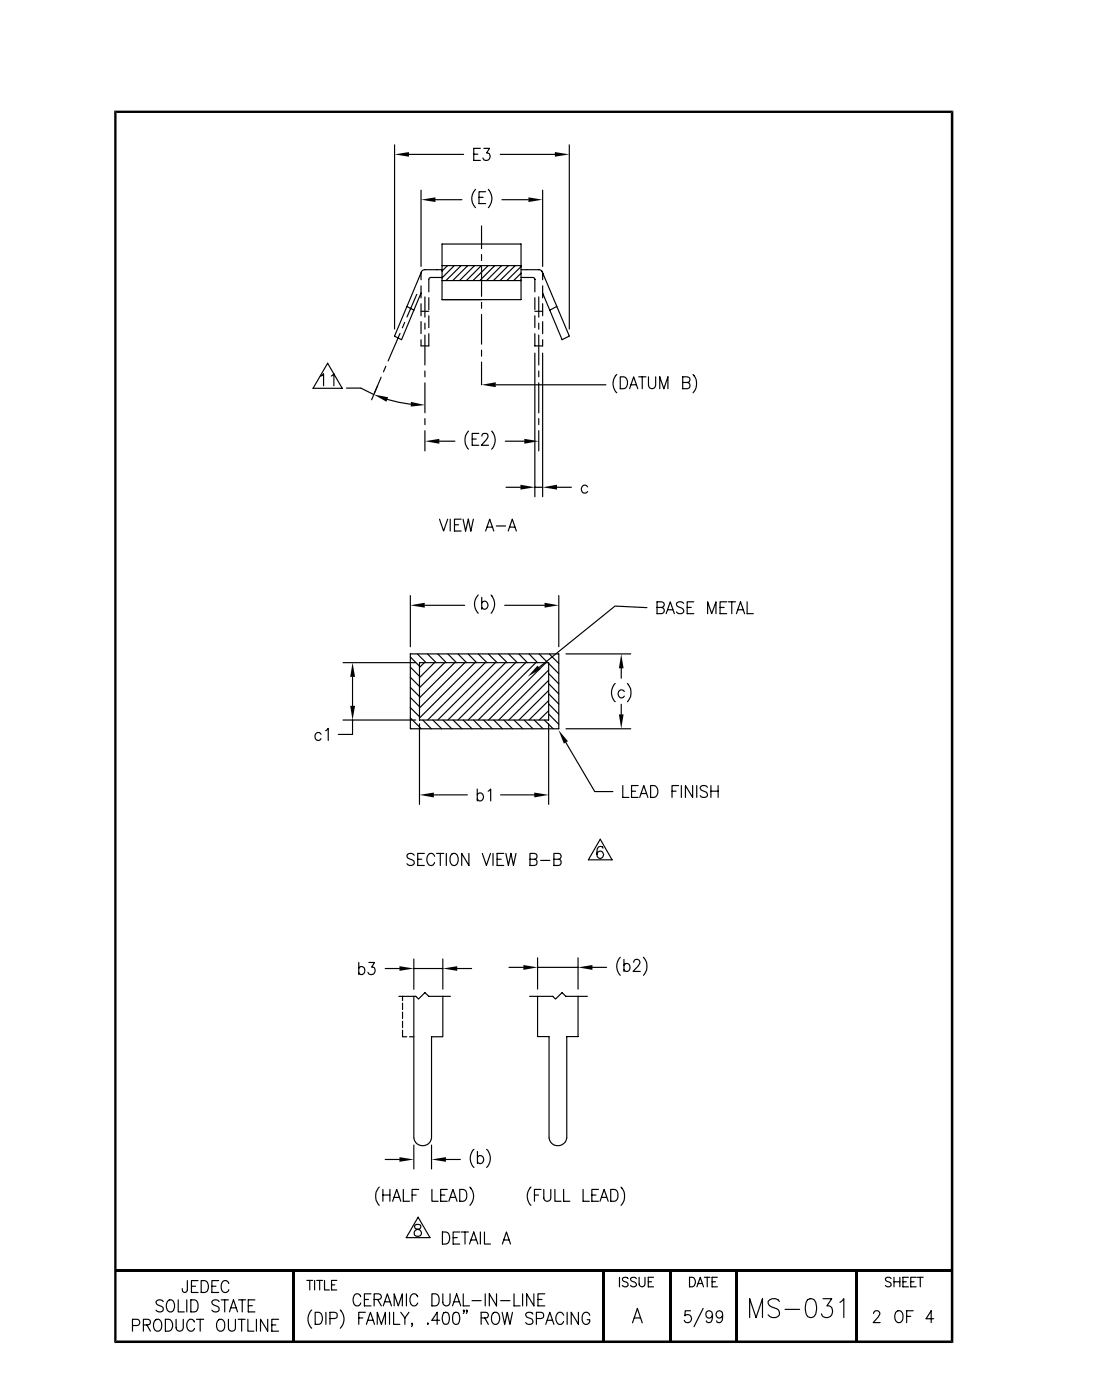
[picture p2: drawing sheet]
<svg xmlns="http://www.w3.org/2000/svg" width="241mm" height="305mm" viewBox="0 0 241 305" stroke-linecap="round" stroke-linejoin="round" font-family="sans-serif">
<g fill="none" stroke="#000" stroke-width=".25">
<path d="M85.9 31.5v40.1M89 33.6h11.9M103.1 33.6h.9M104.5 32.3h-1.4v2.6h1.4M105.3 32.3h1.2l-.6 1a.81 .81 0 0 1 .6 1.3 .81 .81 0 0 1-1.4-.2M108.8 33.6h11.9M123.9 31.5v40.1M91.6 41.4v16.6M91.6 59.4l-5.7 13.8M91.7 59.3v-.1l-.1 1.7M94.7 43.5h5.8M96.2 58.7h-3.9l-.4 .1-.2 .4"/>
<path d="M96.2 53.1h17.2v12.1h-17.2zM96.2 57.8h17.2M97.4 57.8l-1.2 1.2M98.8 57.8l-2.6 2.7M100.3 57.8l-3.3 3.3M101.8 57.8l-3.3 3.3M103.3 57.8l-3.3 3.3M103.5 41.2a2.83 2.83 0 0 0 0 4M104.2 43h.9M104.7 57.8l-3.2 3.3M104.8 49.2v4.9M104.8 55.4v1.3"/>
<path d="M104.8 58v6.5M105.7 41.7h-1.5v2.6h1.5M106.2 57.8l-3.3 3.3M106.3 41.2a2.95 2.95 0 0 1 0 4M107.7 57.8l-3.3 3.3M109.1 57.8l-3.2 3.3M109.2 43.5h5.8M110.6 57.8l-3.2 3.3M112.1 57.8l-3.3 3.3M113.4 58.7h3.9l.4 .1 .4 .8v-.2M113.4 58l-3.1 3.1M113.4 59.5l-1.6 1.6"/>
<path d="M118.1 41.4v16.6M118.1 59.6v1.3M118.1 59.4l5.8 13.8M71.3 79.1l3.2 5.4h-6.4zM83.9 79.8l-.5 1.1M87 72.6l-2.5 6M88.1 70.2l-.6 1.2M88.5 66.7l1.5 .8M90.7 64.1l-2.1 4.9M91.6 62.2v2.7M91.6 66.1v2.6M91.6 70v2.6"/>
<path d="M91.6 63.8l-4.2 10.2-1.5-.8M91.6 67.8h1.7M92.5 64.6v4.4M92.5 70.4v1.3M92.5 72.9v6.6M93.3 72.6v2.7h-1.7v-1.3M93.3 64.8v2.6M93.3 68.7v2.6M96.2 60.4h-2.5l-.3 .2-.1 2.9M96.2 61.1h17.2M104.8 65.8v1.3M104.8 68.5v6.4"/>
<path d="M104.8 76.2v1.4M104.8 78.8v5M113.4 60.4h2.6l.3 .2 .1 2.9M113.4 61l-.2 .1M116.4 64.8v2.6M116.4 68.7v2.6M116.4 72.6v2.7h1.7v-1.3M116.4 76.9v31.3M116.4 67.8h1.7M117.2 64.6v4.4M117.2 70.4v1.3M117.2 72.9v6.6"/>
<path d="M118.1 62.2v2.7M118.1 66.1v2.6M118.1 70v2.6M118.1 76.9v31.3M118.1 63.8l4.2 10.2 1.5-.8M121.2 66.7l-1.6 .8M69.8 81.9l.6-.5v2.6M72.1 81.9l.5-.5v2.6M75.4 84.5h3.1l2.8 1.4M82.2 84l-.8 1.6M82.9 82.1l-2 4.9M84.2 87l5.2 1"/>
<path d="M92.5 80.8v1.2M92.5 83.4v6.5M92.5 91.1v1.4M92.5 93.8v4.4M95.6 96.1h3.4M101.9 93.9a2.9 2.9 0 0 0 0 3.9M102.7 95.6h.9M104.2 94.4h-1.5v2.5h1.5M104.9 95v-.4a.81 .81 0 0 1 1.1-.2l.1 .2a.96 .96 0 0 1-.3 1.1l-1.1 1.2h1.6M107 93.9a2.9 2.9 0 0 1 0 3.9M107.9 83.8h23.9M109.9 96.1h4.2"/>
<path d="M117.2 80.8v1.2M117.2 83.4v6.5M117.2 91.1v1.4M117.2 93.8v4.4M134.2 81.5a2.83 2.83 0 0 0 0 4M135 82a1.38 1.38 0 0 1 1.5 .8 1.38 1.38 0 0 1-.4 1.7l-1.1 .1zM137 84.6l.9-2.6 .9 2.6M137.3 83.8h1.1M139 82h1.5M139.7 82v2.6M141.1 82v1.9a.79 .79 0 0 0 .8 .7 .79 .79 0 0 0 .8-.7v-1.9M143.6 84.6v-2.6l.8 2.6 .9-2.6v2.6"/>
<path d="M148.5 83.3l1.4-.2 .2-.3-.1-.5-.4-.3h-1.1v2.6h1.1a.69 .69 0 0 0 .5-.7 .69 .69 0 0 0-.5-.6M150.8 81.5a2.95 2.95 0 0 1 0 4M95.6 113l.9 2.6 .9-2.6M98 113v2.6M98.9 114.3h.9M100.3 113h-1.4v2.6h1.4M100.8 113l.5 2.6 .6-2.6 .5 2.6 .6-2.6M105.7 115.6l.9-2.6 .8 2.6M106 114.8h1.1M108 114.5h2M110.1 106.1h3.1M110.6 115.6l.9-2.6 .9 2.6"/>
<path d="M110.9 114.8h1.1M116.4 106.1h1.7M121.2 106.1h3.1M127.8 106a.8 .8 0 0 0-1.1-.2 .8 .8 0 0 0-.1 1.2 .71 .71 0 0 0 1.2 0M89.3 129.7v11.1M92.4 131.8h8.7M104.1 129.5a2.83 2.83 0 0 0 0 4M104.8 131.3a.79 .79 0 0 1 1.2-.2 .79 .79 0 0 1 0 1.1 .67 .67 0 0 1-.6 .5 .67 .67 0 0 1-.6-.5M104.8 130v2.6M106.8 129.5a2.95 2.95 0 0 1 0 4M109.8 131.8h8.7M121.6 129.7v11.1"/>
<path d="M140.8 132.3l-7-.3-16.5 13.3M143 132.2h.9a.64 .64 0 0 0 .5-1l-.5-.2h-.9v2.6h.9a.68 .68 0 0 0 .6-.7 .68 .68 0 0 0-.6-.7M144.9 133.6l.9-2.6 .9 2.6M145.3 132.8h1.1M148.8 131.4a.87 .87 0 0 0-.9-.4 .87 .87 0 0 0-.7 .6l.4 .5a1.26 1.26 0 0 1 1.2 .8v.3a.95 .95 0 0 1-1.6 0M149.5 132.2h.9M151 131h-1.5v2.6h1.5M154 133.6v-2.6l.9 2.6 .9-2.6v2.6M156.7 132.2h.9M158.1 131h-1.4v2.6h1.4M158.5 131h1.5M159.2 131v2.6"/>
<path d="M160.2 133.6l.9-2.6 .9 2.6M160.6 132.8h1.1M162.6 131v2.6h1.3M69.8 159.9a.78 .78 0 0 0-1.1-.2 .78 .78 0 0 0-.1 1.1 .67 .67 0 0 0 .6 .4 .67 .67 0 0 0 .6-.4M70.9 159.1l.5-.5v2.6M74.6 144.3h15.9M74.6 156.8h15.9M76.7 156.8v3.1h-3.1M76.7 147.4v6.3M89.3 142.4h32.3v16.3h-32.3zM89.3 143l2 2M89.3 145.2l2 2"/>
<path d="M89.3 147.4l2 2M89.3 149.6l2 2M89.3 151.8l2 2M89.3 154.1l2 1.9M89.3 156.3l2.4 2.4M89.3 158.5l.2 .2M90.8 142.4l1.9 1.9M91.3 144.3h28.1v12.5h-28.1zM91.3 157.6v17.5M92 156.8l1.9 1.9M92.3 144.3l-1 1M93 142.4l1.9 1.9"/>
<path d="M94.2 156.8l1.9 1.9M94.5 144.3l-3.2 3.2M95.2 142.4l1.9 1.9M96.4 156.8l1.9 1.9M96.7 144.3l-5.4 5.4M97.5 142.4l1.8 1.9M98.6 156.8l1.9 1.9M98.9 144.3l-7.6 7.6M99.7 142.4l1.8 1.9M100.8 156.8l1.9 1.9M101.1 144.3l-9.8 9.8M101.9 142.4l1.8 1.9"/>
<path d="M103 156.8l1.9 1.9M103.3 144.3l-12 12M104.1 142.4l1.9 1.9M105.2 156.8l1.9 1.9M105.6 144.3l-12.6 12.5M106.3 142.4l1.9 1.9M107.4 156.8l1.9 1.9M107.8 144.3l-12.6 12.5M108.5 142.4l1.9 1.9M109.6 156.8l1.9 1.9M110 144.3l-12.5 12.5M110.7 142.4l1.9 1.9"/>
<path d="M111.8 156.8l1.9 1.9M112.2 144.3l-12.5 12.5M112.9 142.4l1.9 1.9M114 156.8l2 1.9M114.4 144.3l-12.5 12.5M115.1 142.4l1.9 1.9M116.2 156.8l2 1.9M116.6 144.3l-12.5 12.5M117.3 142.4l1.9 1.9M118.4 156.8l2 1.9M118.8 144.3l-12.5 12.5M119.4 157.6v17.5"/>
<path d="M119.4 145.9l-10.9 10.9M119.4 148.1l-8.7 8.7M119.4 150.3l-6.5 6.5M119.4 152.5l-4.3 4.3M119.4 154.7l-2.1 2.1M119.4 144.4l2.2 2.3M119.4 146.6l2.2 2.3M119.4 148.8l2.2 2.3M119.4 151l2.2 2.3M119.4 153.2l2.2 2.3M119.4 155.4l2.2 2.3M119.5 142.4l2.1 2"/>
<path d="M123.1 142.4h14.1M123.1 158.7h14.1M133.9 148.8a2.83 2.83 0 0 0 0 4M135.2 145.5v2.2M135.2 153.3v2.2M135.8 150.5a.84 .84 0 0 0-1.4 .3 .84 .84 0 0 0 1 1.1l.4-.3M136.5 148.8a2.95 2.95 0 0 1 0 4M94.4 173.1h7.3M103.8 173a.79 .79 0 0 1 1.2-.2 .79 .79 0 0 1 .1 1.2 .67 .67 0 0 1-.6 .4 .67 .67 0 0 1-.7-.4M103.8 171.8v2.6M106.2 172.3l.6-.5v2.6M108.9 173.1h7.3"/>
<path d="M123.1 161.6l6.3 10.7h3.9M135.5 171v2.6h1.4M137.4 172.3h.9M138.9 171h-1.5v2.6h1.5M139.2 173.6l.9-2.6 .9 2.6M139.5 172.8h1.2M141.6 171a1.38 1.38 0 0 1 1.5 .8 1.38 1.38 0 0 1-.4 1.7l-1.1 .1zM146.2 172.3h.9M147.7 171h-1.5v2.6M148.3 171v2.6M150.7 171v2.6l-1.6-2.6v2.6M151.6 171v2.6"/>
<path d="M153.9 171.4a.85 .85 0 0 0-.8-.4 .85 .85 0 0 0-.7 .6l.2 .4 .9 .4a.62 .62 0 0 1 .4 .6 .62 .62 0 0 1-.5 .6l-.8-.1-.2-.3M154.7 172.3h1.6M154.7 171v2.6M156.3 171v2.6M90.1 186.2a.85 .85 0 0 0-.8-.4 .85 .85 0 0 0-.7 .6l.4 .5a1.35 1.35 0 0 1 1.1 .8 .84 .84 0 0 1-.6 .7 .84 .84 0 0 1-.9-.4M90.9 187.1h.9M92.3 185.8h-1.4v2.6h1.4M94.6 186.4a.8 .8 0 0 0-1.3-.5 1.61 1.61 0 0 0 .3 2.5 .84 .84 0 0 0 1-.6M95 185.8h1.6M95.8 185.8v2.6M97.1 185.8v2.6M98.3 185.9a.77 .77 0 0 1 1.2 .3 1.67 1.67 0 0 1-.5 2.2 1.16 1.16 0 0 1-1.1-1.6z"/>
<path d="M102 185.8v2.6l-1.5-2.6v2.6M104.9 185.8l.9 2.6 .9-2.6M107.3 185.8v2.6M108.2 187.1h.9M109.6 185.8h-1.4v2.6h1.4M110.1 185.8l.5 2.6 .6-2.6 .5 2.6 .6-2.6M115.3 187.1l1.3-.2 .2-.3-.2-.7-1.3-.1v2.6l1.3-.1a.7 .7 0 0 0 .3-.7 .7 .7 0 0 0-.6-.5M117.6 187.3h2M120.5 187.1h1a.64 .64 0 0 0 .6-.7 .64 .64 0 0 0-.6-.6h-1v2.6h1a.69 .69 0 0 0 .6-.7 .69 .69 0 0 0-.6-.6M130.6 182.7l2.6 4.5h-5.2zM131.2 184.7l-.1-.3-.3-.1-.6 .1a2.21 2.21 0 0 0 0 2.4 .76 .76 0 0 0 1-.3 .76 .76 0 0 0-.2-1 .76 .76 0 0 0-1 .1l-.1 .4M78.1 210.8a.8 .8 0 0 1 1.1-.1 .8 .8 0 0 1 .1 1.1 .67 .67 0 0 1-.6 .4 .67 .67 0 0 1-.6-.4"/>
<path d="M78.1 209.5v2.7M80.3 209.5h1.2l-.6 1.1h.3a.83 .83 0 0 1 .2 1.3 .83 .83 0 0 1-1.3-.2M83.8 210.9h3.1M86.8 216.9h3.7l.6 .6 1.4-1.4 .8 .8h4.7M87.6 216.9v.9M87.6 218.4v1.4M90 216.9v30.8a1.94 1.94 0 0 0 2 1.7 1.94 1.94 0 0 0 1.9-1.7v-22h2.5v-8.8M90 208.8v6.6M90 210.9h6.4M96.4 208.8v6.5M99.5 210.9h3.1M110.7 210.6h3.2"/>
<path d="M115.2 216.9h5.1l.6 .6 1.4-1.4 .8 .8h4.7M117 216.9v8.8h2.5M117 208.5v6.8M117 210.6h8.8M125.8 208.5v6.8M125.8 216.9v8.8h-2.5M128.9 210.6h3.1M135 208.4a2.9 2.9 0 0 0 0 3.9M135.8 210.1a.72 .72 0 0 1 .9-.3 .72 .72 0 0 1 .4 .9 .69 .69 0 0 1-.5 .8 .69 .69 0 0 1-.8-.4M135.8 208.9v2.6M137.9 209.5l.4-.6 .7 .1a.78 .78 0 0 1-.1 1.3l-1.1 1.2h1.5M140 208.4a2.9 2.9 0 0 1 0 3.9"/>
<path d="M87.6 224.3v1.4h.9M87.6 220.3v1.4M87.6 222.3v1.4M89.1 225.7h.9M119.5 225.7v22a1.94 1.94 0 0 0 1.9 1.7 1.94 1.94 0 0 0 1.9-1.7v-22M82.5 258.4a2.95 2.95 0 0 0 0 4M83.3 259v2.5M83.8 252.4h3.1M84.8 259v2.5M87.8 259v2.5h1.3M90 249.3v5.2M91.1 259h-1.4v2.5"/>
<path d="M93.9 249.3v5.2M94 259v2.5h1.3M97 252.4h3.2M97.3 259h-1.4v2.5h1.4M100 259a1.35 1.35 0 0 1 1.5 .6 1.35 1.35 0 0 1-.2 1.6l-.5 .3h-.8zM102.2 258.4a2.83 2.83 0 0 1 0 4M103.1 250.2a2.78 2.78 0 0 0 0 4M103.9 251.9a.84 .84 0 0 1 1.4 .3 .84 .84 0 0 1-.9 1.1l-.5-.4M103.9 250.7v2.6M105.9 250.2a2.78 2.78 0 0 1 0 4M115.5 258.4a2.83 2.83 0 0 0 0 4M117.7 259h-1.4v2.5"/>
<path d="M118.3 259v1.8a.76 .76 0 0 0 .8 .7 .76 .76 0 0 0 .7-.7v-1.8M120.7 259v2.5h1.4M122.6 259v2.5h1.4M126.9 259v2.5h1.3M130.2 259h-1.4v2.5h1.4M132.9 259a1.35 1.35 0 0 1 1.5 .6 1.35 1.35 0 0 1-.2 1.6l-.5 .3h-.8zM135.1 258.4a2.95 2.95 0 0 1 0 4M40.8 278.8l-.2 2.4a.56 .56 0 0 1-.8 0l-.1-.7M43.1 278.8h-1.4v2.6h1.4M43.8 278.8a1.35 1.35 0 0 1 1.5 .9 1.35 1.35 0 0 1-.8 1.7h-.7zM47.6 278.8h-1.5v2.6h1.5M49.8 279.4a.84 .84 0 0 0-1-.6 .84 .84 0 0 0-.7 1 1.13 1.13 0 0 0 1.1 1.6l.5-.3 .1-.3"/>
<path d="M66.8 278.8h1.2M67.4 278.8v2M68.5 278.8v2M68.9 278.8h1.3M69.6 278.8v2M70.6 278.8v2h1.1M72.1 279.7h.8M73.3 278.8h-1.2v2h1.2M83.3 260.2h1.5M85.4 261.5l.9-2.5 .9 2.5M85.8 260.7h1.1M89.7 260.2h.9"/>
<path d="M90.3 266.7a.52 .52 0 0 0 .3 .8 .91 .91 0 0 1 .9 .5 .91 .91 0 0 1-.1 1 .87 .87 0 0 1-1.3-.4 .95 .95 0 0 1 1.1-1.1 .52 .52 0 0 0 .2-.8l-.3-.1zM91 265l2.6 4.5h-5.2zM95.9 260.2h.9M96.3 268.2h.7a1.45 1.45 0 0 1 .9 1.3 1.45 1.45 0 0 1-.9 1.3h-.7zM97.7 261.5l.9-2.5 .8 2.5M98 260.7h1.1M98.6 269.5h.9M100 268.2h-1.4v2.6h1.4M100.4 268.2h1.5M101.2 268.2v2.6M102.2 270.8l.9-2.6 .9 2.6M102.5 270h1.1"/>
<path d="M104.5 268.2v2.6M105.4 268.2v2.6h1.3M109.3 270.8l.9-2.6 .9 2.6M109.6 270h1.1M116.3 260.2h.9M128.8 260.2h.9M130.6 261.5l.8-2.5 .9 2.5M130.9 260.7h1.1M134.8 278.1v2.1M136.7 278.4a.68 .68 0 0 0-.7-.3 .68 .68 0 0 0-.6 .5l.4 .4 .7 .3a.51 .51 0 0 1 .1 .5 .51 .51 0 0 1-.4 .4h-.3l-.5-.3M138.5 278.4a.71 .71 0 0 0-.7-.3 .71 .71 0 0 0-.6 .5l.2 .2 .7 .3 .4 .5a.69 .69 0 0 1-.6 .6 .69 .69 0 0 1-.7-.3M139.1 278.1v1.5a.64 .64 0 0 0 .6 .6 .64 .64 0 0 0 .6-.6v-1.5"/>
<path d="M141.1 279.1h.7M142.2 278.1h-1.1v2.1h1.1M150 278.1a1.06 1.06 0 0 1 1.3 1 1.06 1.06 0 0 1-1.3 1.1zM151.9 279.4h.9M153.2 278.1h1.3M153.9 278.1v2.1M154.9 279.1h.8M156.1 278.1h-1.2v2.1h1.2M193.9 278.4a.67 .67 0 0 0-.7-.3 .67 .67 0 0 0-.5 .5l.3 .4 .7 .3a.51 .51 0 0 1 .2 .5 .51 .51 0 0 1-.4 .4h-.4l-.4-.3M194.5 278.1v2.1M194.5 279.1h1.3M195.8 278.1v2.1"/>
<path d="M196.5 279.1h.7M197.7 278.1h-1.2v2.1h1.2M198.2 279.1h.7M199.3 278.1h-1.1v2.1h1.1M199.6 278.1h1.3M200.2 278.1v2.1M28.8 288.6h1a.69 .69 0 0 0 .6-.7 .69 .69 0 0 0-.6-.7h-1v2.6M31.2 288.5l1.3-.2 .2-.3-.1-.5-.4-.3h-1v2.6M32 288.5l.7 1.3M33.6 287.6l.5-.4a1.16 1.16 0 0 1 1.1 1.6 .88 .88 0 0 1-.6 .9 .88 .88 0 0 1-1-.2 1.91 1.91 0 0 1 0-1.9zM35.5 283.4a.85 .85 0 0 0-.9-.4 .85 .85 0 0 0-.6 .6 1.55 1.55 0 0 0 1.3 .9 .63 .63 0 0 1 0 1 1.03 1.03 0 0 1-1.3-.3M36 287.2a1.38 1.38 0 0 1 1.5 .8 1.38 1.38 0 0 1-.4 1.7l-1.1 .1z"/>
<path d="M36.4 283.4a.76 .76 0 0 1 1.4 0 1.67 1.67 0 0 1-.5 2.2h-.4a1.48 1.48 0 0 1-.5-2.2zM38.3 287.2v1.9a.79 .79 0 0 0 .8 .7 .79 .79 0 0 0 .8-.7v-1.9M38.8 283v2.6h1.3M40.6 283v2.6M41.5 283a1.38 1.38 0 0 1 1.5 .6 1.38 1.38 0 0 1-.1 1.6l-.6 .4h-.8zM41.7 280h.8M42.3 287.8a.81 .81 0 0 0-1.2-.4 1.56 1.56 0 0 0 .2 2.4 .86 .86 0 0 0 1-.6M42.8 287.2h1.5M43.6 287.2v2.6M46.1 280h.9M47.3 287.6a.85 .85 0 0 1 1.1-.3 .85 .85 0 0 1 .5 .9 1.13 1.13 0 0 1-1.1 1.6 1.6 1.6 0 0 1-.5-2.2zM47.7 283.4a.85 .85 0 0 0-.9-.4 .85 .85 0 0 0-.7 .6 1.55 1.55 0 0 0 1.4 .9 .63 .63 0 0 1 0 1 1 1 0 0 1-1.4-.3"/>
<path d="M48.1 283h1.6M48.9 283v2.6M49.7 287.2v1.9a.76 .76 0 0 0 .8 .7 .76 .76 0 0 0 .7-.7v-1.9M49.9 285.6l.9-2.6 .9 2.6M50.2 284.7h1.2M51.8 287.2h1.5M51.9 283h1.6M52.6 287.2v2.6M52.7 283v2.6M53.9 287.2v2.6h1.3M54 284.3h.9M55.5 283h-1.5v2.6h1.5"/>
<path d="M55.8 287.2v2.6M58.3 287.2v2.6l-1.6-2.6v2.6M59.1 288.5h.9M60.6 287.2h-1.5v2.6h1.5M67.8 285.2a2.83 2.83 0 0 0 0 4M68.6 285.7h.8a1.48 1.48 0 0 1 0 2.6h-.8zM70.9 285.7v2.6M71.8 287.1l1.4-.2a.71 .71 0 0 0 .2-.7 .71 .71 0 0 0-.6-.5h-1v2.6M74 285.2a2.83 2.83 0 0 1 0 4M78.1 286.9h.9M78.5 282.3a.77 .77 0 0 0-.6-.6 .77 .77 0 0 0-.9 .4 1.67 1.67 0 0 0 .5 2.2 .77 .77 0 0 0 1-.6M79.3 282.9h.9"/>
<path d="M79.5 285.7h-1.4v2.6M79.7 288.3l.9-2.6 .9 2.6M80.1 287.4h1.1M80.7 281.7h-1.4v2.6h1.4M81.4 282.9h1a.62 .62 0 0 0 .6-.6 .62 .62 0 0 0-.6-.6h-1v2.6M82.1 288.3v-2.6l.9 2.6 .9-2.6v2.6M82.2 282.9l.8 1.4M83.4 284.3l.9-2.6 .9 2.6M83.7 283.4h1.1M84.8 285.7v2.6M85.6 285.7v2.6h1.4M85.8 284.3v-2.6l.9 2.6 .8-2.6v2.6"/>
<path d="M87.2 285.7l.9 1.2M88.1 286.9v1.4M88.4 281.7v2.6M89 285.7l-.9 1.2M89.7 288.2v.1l-.2-.1 .2-.1v.1l-.2 .6M90.9 282.3a.8 .8 0 0 0-.7-.6 .8 .8 0 0 0-.8 .4 1.67 1.67 0 0 0 .5 2.2 .84 .84 0 0 0 1-.6M93.1 288.1l.1 .1-.1 .1v-.2l-.1 .1M94 281.7a1.38 1.38 0 0 1 1.5 .6 1.38 1.38 0 0 1-.2 1.6l-.5 .4h-.8zM95.7 287.4h-1.7l1.1-1.7v2.6M96.4 281.7v1.8a.78 .78 0 0 0 .7 .8 .78 .78 0 0 0 .8-.8v-1.8M96.6 285.8l.5-.1a1.49 1.49 0 0 1 .6 2.1l-.2 .4-.6 .1a1.49 1.49 0 0 1-.5-2.1zM98.5 284.3l.9-2.6 .8 2.6"/>
<path d="M98.8 285.8l.6-.1a1.49 1.49 0 0 1 .5 2.1l-.2 .4-.6 .1a1.2 1.2 0 0 1-.6-1.4l.1-.7zM98.8 283.4h1.1M100.8 281.7v2.6h1.4M100.9 285.5l.1-.2-.1 .2-.1-.2 .1-.1 .1 .4-.2 .4M101.6 285.5l.1-.2h-.2l.1 .2v-.3a.52 .52 0 0 1-.1 .8M102.7 283.2h2M104.7 286.9h1a.62 .62 0 0 0 .6-.6 .62 .62 0 0 0-.6-.6h-1v2.6M105.5 286.9l.8 1.4M105.6 281.7v2.6M107.4 285.8a.77 .77 0 0 1 1.1 .3 1.67 1.67 0 0 1-.5 2.2 1.16 1.16 0 0 1-1.1-1.6zM108 281.7v2.6l-1.5-2.6v2.6M108.9 283.2h2.1"/>
<path d="M109.3 285.7l.5 2.6 .6-2.6 .6 2.6 .5-2.6M111.8 281.7v2.6h1.4M113.7 281.7v2.6M116 286.1a.85 .85 0 0 0-.9-.4 .85 .85 0 0 0-.7 .6l.2 .4 .9 .4a.65 .65 0 0 1 .5 .6 .65 .65 0 0 1-.6 .6h-.5l-.5-.3M116.2 281.7v2.6l-1.6-2.6v2.6M116.7 287.1l1.4-.2a.71 .71 0 0 0 .2-.7 .71 .71 0 0 0-.6-.5h-1v2.6M117.1 282.9h.8M118.5 281.7h-1.4v2.6h1.4M118.7 288.3l.9-2.6 .9 2.6M119.1 287.4h1.1M122.6 286.3a.8 .8 0 0 0-1.2-.5 1.61 1.61 0 0 0 .2 2.5 .84 .84 0 0 0 1-.6M123.4 285.7v2.6"/>
<path d="M125.9 285.7v2.6l-1.6-2.6v2.6M128.3 286.3a.85 .85 0 0 0-1-.6 .85 .85 0 0 0-.6 1 1.07 1.07 0 0 0 .1 1.2 1.07 1.07 0 0 0 1.2 .3l.2-.2 .1-.7h-.5M137.6 288l1.1-3.1 1 3.1M138 286.9h1.4M150.2 285.4h-1.1l-.1 1.1a.84 .84 0 0 1 1.3 0 .84 .84 0 0 1-.2 1.2 .84 .84 0 0 1-1.2-.3M151.6 280.2l.8-2.1 .7 2.1M153 284.9l-2 3.9M155 286.2a.76 .76 0 0 1-.9 .7 .76 .76 0 0 1-.5-1.1 .76 .76 0 0 1 1.1-.3 1.93 1.93 0 0 1 0 2.3 .66 .66 0 0 1-1-.2M157.2 286.2a.76 .76 0 0 1-1.1 .6 .76 .76 0 0 1 0-1.3 .71 .71 0 0 1 1 .2 2.68 2.68 0 0 1-.2 2.1 .61 .61 0 0 1-1-.2M163.1 286.9v-4.2l1.4 4.2 1.4-4.2v4.2M169.6 283.3a1.49 1.49 0 0 0-2.5 0 1.08 1.08 0 0 0 .8 1.2l1 .4a1 1 0 0 1 .7 1 1 1 0 0 1-.9 1h-.7l-.9-.6M170.8 285.1h3.2"/>
<path d="M175.7 283l.9-.3a1.93 1.93 0 0 1 1.1 2.4l-.2 .9-.4 .6-.5 .3-.9-.3a3.5 3.5 0 0 1 0-3.6zM179.1 282.7h1.9l-1.1 1.6h.6a1.35 1.35 0 0 1 .4 2 1.35 1.35 0 0 1-2 .2l-.2-.5M182.8 283.5l.8-.8v4.2M190.1 286l.2-.5 .2-.1a.75 .75 0 0 1 .9 .4l-.3 .9-1.1 1.3h1.5M194.9 285.7a.87 .87 0 0 1 1-.3 .87 .87 0 0 1 .6 .9 1.16 1.16 0 0 1-1.1 1.7 1.6 1.6 0 0 1-.5-2.3zM197.3 286.6h.9M198.7 285.4h-1.4v2.6M203.2 287.1h-1.7l1.1-1.7v2.6"/>
</g>
<g fill="#000">
<path d="M24.8 24.1h182.6l-.5 .5h-181.5zM85.9 33.6l3.1-.5v1zM120.7 33.1l3.2 .5-3.2 .5zM206.9 24.6l.5-.5v268.3l-.5-.6zM91.6 43.5l3.1-.5v1zM115 43l3.1 .5-3.1 .5zM81.3 85.9l3.2 .6-.4 1zM89.4 87.5l3.1 .7-3.1 .3zM92.5 96.1l3.1-.6v1.1zM104.8 83.8l3.1-.6v1.1zM114.1 95.5l3.1 .6-3.1 .5zM113.2 105.5l3.2 .6-3.2 .5z"/>
<path d="M118.1 106.1l3.1-.6v1.1zM89.3 131.8l3.1-.6v1.1zM118.5 131.2l3.1 .6-3.1 .5zM76.7 144.3l.6 3.1h-1.1zM76.2 153.7h1.1l-.6 3.1zM117 144.9l.6 .8-2.7 1.6zM134.7 155.5h1l-.5 3.2zM135.2 142.4l.5 3.1h-1zM91.3 173.1l3.1-.5v1zM116.2 172.6l3.2 .5-3.2 .5zM121.5 159l2.1 2.4-.9 .5zM86.9 210.4l3.1 .5-3.1 .5z"/>
<path d="M96.4 210.9l3.1-.5v1zM113.9 210.1l3.1 .5-3.1 .6zM125.8 210.6l3.1-.5v1.1zM86.9 251.9l3.1 .5-3.1 .5zM93.9 252.4l3.1-.5v1zM25.1 276.3h182v.5h-182zM63.5 276.5h.5v15.6h-.5zM130.9 276.5h.6v15.6h-.6zM145.5 276.5h.5v15.6h-.5zM160.1 276.5h.5v15.6h-.5zM186.1 276.5h.5v15.6h-.5zM24.8 24.1l.6 .5v267.2l-.6 .6z"/>
<path d="M25.4 291.8h181.5l.5 .6h-182.6z"/>
</g>
</svg>
